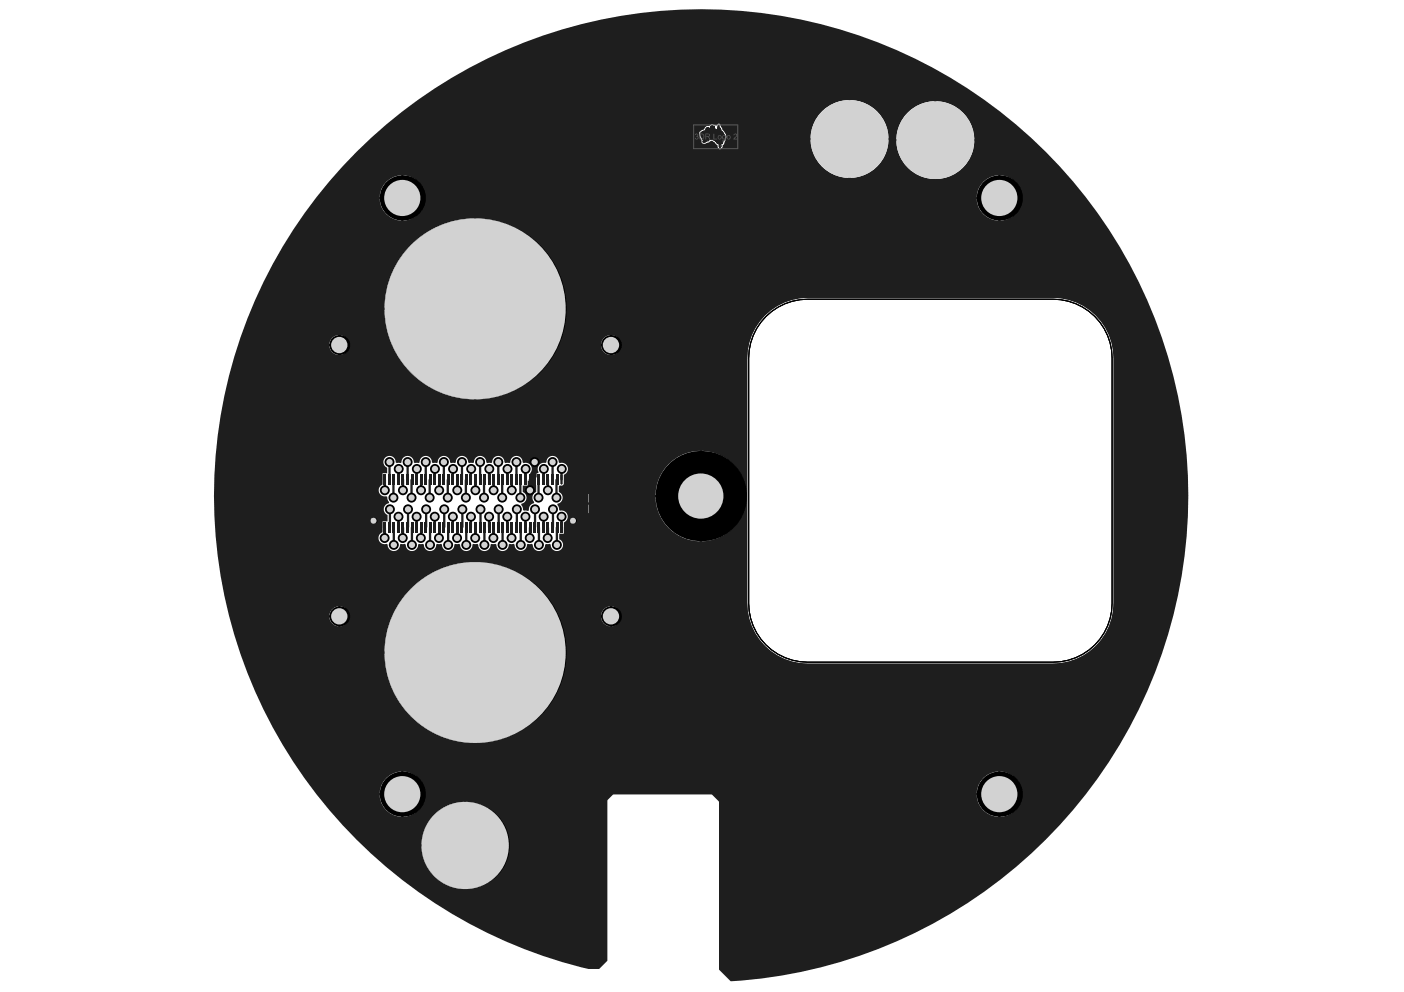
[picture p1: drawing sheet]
<svg xmlns="http://www.w3.org/2000/svg" width="297mm" height="210mm" viewBox="0 0 297 210" stroke-linecap="round" stroke-linejoin="round" font-family="sans-serif">
<g fill="#1e1e1e">
<path d="M148.3 28.1l.4-.3a.75 .75 0 0 0 .8-.6l.3-.2 .4 .2 .2-.4 .6-.1a.72 .72 0 0 0 .8 .8l.1-.8 .2-.1 .1 .5 .2 .1v.4l.3 .3a1.36 1.36 0 0 1 .5 1.7l-.5 .9-.8-.1-.6-.8-.2 .1-.2-.3h-.8l-.3 .4-.9 .3v-.5l-.4-.3v-.4l-.2-.2z"/>
<path d="M75.5 32.1a103 103 0 0 1 166.3 29.4 103 103 0 0 1-84.9 146l-2.3 .1-2.5-2.4v-35.5l-1.6-1.6h-20.7l-1.2 1.1-.1 34.1-1.7 1.7h-2.3a102.9 102.9 0 0 1-49-172.9zM148 27.9v1.1l.5 .8v.5l.7 .1 1.5-.6 .5 .3 .3 .5a.48 .48 0 0 1 .4 .6l.4 .4 .4-.2 1-2.3-.2-.7-.7-.9-.5-1.2-.3-.1-.5 .3-1-.2-.5 .4h-.5l-.6 .7zM180 21.2v8h8a8.2 8.2 0 0 0-8-8zM173.9 23.6a8.2 8.2 0 0 0-2.4 5.6h8v-8a8.2 8.2 0 0 0-5.6 2.4zM198.1 21.4v8h8a8.2 8.2 0 0 0-8-8zM192 23.8a8.2 8.2 0 0 0-2.4 5.6h8v-8a8.2 8.2 0 0 0-5.6 2.4zM180 29.7v7.9a8.2 8.2 0 0 0 8-7.9zM171.5 29.7a8.2 8.2 0 0 0 8 7.9v-7.9zM198.1 29.9v8a8.2 8.2 0 0 0 8-8zM189.6 29.9a8.2 8.2 0 0 0 8 8v-8zM211.7 37.1v4.5h4.5a4.7 4.7 0 0 0-4.5-4.5zM208 38.5a4.7 4.7 0 0 0-1.4 3.1h4.6v-4.5a4.7 4.7 0 0 0-3.2 1.4zM85.4 37.1v4.5h4.5a4.7 4.7 0 0 0-4.5-4.5zM81.7 38.5a4.7 4.7 0 0 0-1.4 3.1h4.6v-4.5a4.7 4.7 0 0 0-3.2 1.4zM211.7 42.1v4.6a4.7 4.7 0 0 0 4.5-4.6zM206.6 42.1a4.7 4.7 0 0 0 4.6 4.6v-4.6zM85.4 42.1v4.6a4.7 4.7 0 0 0 4.5-4.6zM80.3 42.1a4.7 4.7 0 0 0 4.6 4.6v-4.6zM161.9 66.8l-1.1 1.2-1 1.4-.7 1.5-.5 1.6-.4 1.6-.1 1.7v51.9l.1 1.6 .4 1.6 .5 1.6 .7 1.5 1 1.4 1.1 1.2 1.2 1.2 1.4 .9 1.5 .7 1.6 .5 1.6 .4 1.7 .1h51.9l1.7-.1 1.6-.4 1.6-.5 1.5-.7 1.3-.9 1.3-1.2 1.1-1.2 1-1.4 .7-1.5 .5-1.6 .3-1.6 .2-1.7-.1-51.8-.1-1.7-.3-1.6-.5-1.6-.7-1.5-1-1.4-1.1-1.2-1.3-1.1-1.3-1-1.5-.7-1.6-.5-1.6-.3-1.7-.1h-51.9l-1.7 .1-1.6 .3-1.6 .5-1.5 .7-1.4 1zM100.8 46.2v18.9h18.9a19.1 19.1 0 0 0-18.9-18.9zM87 51.8a19.1 19.1 0 0 0-5.6 13.3h18.9v-18.9a19.1 19.1 0 0 0-13.3 5.6zM129.5 70.9v1.9h1.9a2.05 2.05 0 0 0-1.9-1.9zM72 70.9v1.9h1.9a2.05 2.05 0 0 0-1.9-1.9zM70.3 71.5l-.4 .4-.2 .9h1.8v-1.9l-.8 .3zM127.8 71.5l-.4 .4-.2 .9h1.8v-1.9l-.8 .3zM72 73.3v1.8a2.05 2.05 0 0 0 1.9-1.8zM129.5 73.3v1.8a2.05 2.05 0 0 0 1.9-1.8zM127.2 73.3a2.05 2.05 0 0 0 1.8 1.8v-1.8zM69.7 73.3a2.05 2.05 0 0 0 1.8 1.8v-1.8zM100.8 65.6v18.9a19.1 19.1 0 0 0 18.9-18.9zM81.4 65.6a19.1 19.1 0 0 0 18.9 18.9v-18.9zM81.5 96.8a1.29 1.29 0 0 0 .4 2.2v1.1h-1v2.4l-.1 .1a1.34 1.34 0 0 0-.6 1.7 1.34 1.34 0 0 0 1.6 .8l.5 1.1-.1 .3a1.3 1.3 0 0 0-1 1.2 1.3 1.3 0 0 0 .8 1.3v1.3h-1.1v2.3l-.2 .1a1.3 1.3 0 0 0-.5 1.7 1.3 1.3 0 0 0 1.6 .7l.2 .2a1.3 1.3 0 0 0 1.4 1.3 1.3 1.3 0 0 0 1.2-1.4l.2-.1h.8l.3 .1a1.3 1.3 0 0 0 1.3 1.4 1.3 1.3 0 0 0 1.2-1.4l.2-.1h.9l.2 .1a1.3 1.3 0 0 0 1.3 1.4 1.3 1.3 0 0 0 1.3-1.4l.2-.1h.8l.2 .1a1.3 1.3 0 0 0 1.3 1.4 1.3 1.3 0 0 0 1.3-1.4l.2-.1h.8l.2 .1a1.3 1.3 0 0 0 1.4 1.4 1.3 1.3 0 0 0 1.2-1.4l.2-.1h.9l.2 .1a1.3 1.3 0 0 0 1.3 1.4 1.3 1.3 0 0 0 1.3-1.4l.2-.1h.8l.2 .1a1.3 1.3 0 0 0 1.3 1.4 1.3 1.3 0 0 0 1.3-1.4l.2-.1h.9l.2 .1a1.3 1.3 0 0 0 1.3 1.4 1.3 1.3 0 0 0 1.3-1.4l.2-.1h.8l.2 .1a1.3 1.3 0 0 0 1.3 1.4 1.3 1.3 0 0 0 1.3-1.3l.2-.2h.8l.2 .1a1.3 1.3 0 0 0 2 1.2 1.3 1.3 0 0 0-.2-2.3v-1.2h1v-2.4h.2a1.34 1.34 0 0 0 .5-1.7 1.34 1.34 0 0 0-1.6-.8l-.5-1.2 .2-.2a1.3 1.3 0 0 0 .9-1.2 1.3 1.3 0 0 0-.8-1.3v-1.2l.2-.1 .6-.1 .3-.2v-2.1a1.3 1.3 0 0 0 .8-1.6 1.3 1.3 0 0 0-1.7-.8l-.2-.2a1.31 1.31 0 0 0-1.3-1.3 1.31 1.31 0 0 0-1.3 1.3l-.2 .2a1.3 1.3 0 0 0-1.4 .5 1.3 1.3 0 0 0 0 1.4l-.2 .2h-.3v1l-.2-.2 .1 3.2a1.29 1.29 0 0 0-.4 2.1l-.1 .3a1.29 1.29 0 0 0-1 1.5l-.2 .1-.9-.1-.5-1.2v-.2a1.29 1.29 0 0 0 1.1-1.2 1.29 1.29 0 0 0-.8-1.3v-1.3h1v-1.1l.3 .1v-.4h.2v-.2h.3v-.8l-.2-.3a1.3 1.3 0 0 0 .1-1.6 1.3 1.3 0 0 0-1.5-.5l-.2-.2a1.3 1.3 0 0 0-1.4-1.3 1.3 1.3 0 0 0-1.2 1.3l-.2 .2h-.9l-.2-.2a1.3 1.3 0 0 0-1.3-1.3 1.3 1.3 0 0 0-1.3 1.3l-.2 .2h-.8l-.2-.2a1.3 1.3 0 0 0-1.3-1.3 1.3 1.3 0 0 0-1.3 1.3l-.2 .2h-.8l-.3-.2a1.3 1.3 0 0 0-1.3-1.3 1.3 1.3 0 0 0-1.3 1.3l-.2 .2h-.8l-.2-.2a1.3 1.3 0 0 0-1.3-1.3 1.3 1.3 0 0 0-1.3 1.3l-.2 .2h-.8l-.2-.2a1.3 1.3 0 0 0-1.3-1.3 1.3 1.3 0 0 0-1.3 1.3l-.2 .2h-.8l-.3-.2a1.3 1.3 0 0 0-1.3-1.3 1.3 1.3 0 0 0-1.3 1.3l-.1 .2h-.9l-.2-.2a1.3 1.3 0 0 0-.8-1.2 1.3 1.3 0 0 0-1.4 .2zM148.5 95.4v9.3h9.4a9.5 9.5 0 0 0-9.4-9.3zM141.5 98.2a9.5 9.5 0 0 0-2.8 6.5h9.3v-9.3a9.5 9.5 0 0 0-6.5 2.8zM123.4 104.5v1.8h1.1v-1.8zM121.8 104.5v1.8h1.1v-1.8zM77.4 104.5v1.8h1.1v-1.8zM75.8 104.5v1.8h1.1v-1.8zM123.4 106.8v1.8h1.1v-1.8zM121.8 106.8v1.8h1.1v-1.8zM77.4 106.8v1.8h1.1v-1.8zM75.8 106.8v1.8h1.1v-1.8zM79.3 109.6v.3h.3zM121.5 109.6v.3h.3zM120.8 109.7l-.2 .2h.4v-.3zM78.6 109.7l-.2 .2h.4v-.3zM121.5 110.4v.4l.3-.4zM78.4 110.4l.4 .4v-.4zM79.3 110.4v.4l.3-.4zM120.6 110.4l.4 .4v-.4zM148.5 105.2v9.3a9.5 9.5 0 0 0 9.4-9.3zM138.7 105.2a9.5 9.5 0 0 0 9.3 9.3v-9.3zM129.5 128.3v1.9h1.9a2.05 2.05 0 0 0-1.9-1.9zM72 128.3v1.9h1.9a2.05 2.05 0 0 0-1.9-1.9zM127.8 128.9l-.4 .4-.2 .9h1.8v-1.9l-.8 .3zM70.3 128.9l-.4 .4-.2 .9h1.8v-1.9l-.8 .3zM72 130.7v1.8a2.05 2.05 0 0 0 1.9-1.8zM129.5 130.7v1.8a2.05 2.05 0 0 0 1.9-1.8zM127.2 130.7a2.05 2.05 0 0 0 1.8 1.8v-1.8zM69.7 130.7a2.05 2.05 0 0 0 1.8 1.8v-1.8zM100.8 118.9v18.9h18.9a19.1 19.1 0 0 0-18.9-18.9zM87 124.5a19.1 19.1 0 0 0-5.6 13.3h18.9v-18.9a19.1 19.1 0 0 0-13.3 5.6zM100.8 138.3v18.9a19.1 19.1 0 0 0 18.9-18.9zM81.4 138.3a19.1 19.1 0 0 0 18.9 18.9v-18.9zM85.4 163.3v4.5h4.5a4.7 4.7 0 0 0-4.5-4.5zM81.7 164.6a4.7 4.7 0 0 0-1.4 3.2h4.6v-4.5a4.7 4.7 0 0 0-3.2 1.3zM211.7 163.3v4.5h4.5a4.7 4.7 0 0 0-4.5-4.5zM208 164.6a4.7 4.7 0 0 0-1.4 3.2h4.6v-4.5a4.7 4.7 0 0 0-3.2 1.3zM85.4 168.3v4.5a4.7 4.7 0 0 0 4.5-4.5zM80.3 168.3a4.7 4.7 0 0 0 4.6 4.5v-4.5zM211.7 168.3v4.5a4.7 4.7 0 0 0 4.5-4.5zM206.6 168.3a4.7 4.7 0 0 0 4.6 4.5v-4.5zM98.7 169.7v9h9a9.2 9.2 0 0 0-9-9zM91.9 172.4a9.1 9.1 0 0 0-2.7 6.3h9v-9a9.2 9.2 0 0 0-6.3 2.7zM98.7 179.1v9a9.2 9.2 0 0 0 9-9zM89.2 179.1a9.2 9.2 0 0 0 9 9v-9z"/>
</g>
<path d="M162 67a12.5 12.5 0 0 1 8.9-3.7h51.9a12.5 12.5 0 0 1 12.5 12.5v51.8a12.5 12.5 0 0 1-12.5 12.5h-51.9a12.5 12.5 0 0 1-12.5-12.5v-51.8a12.5 12.5 0 0 1 3.6-8.8z" fill="none" stroke="#000" stroke-width=".21"/>
<g fill="none" stroke="#1e1e1e" stroke-width=".49">
<path d="M82.4 97.8v3.6M84.3 99.3v2.1M86.2 97.8v3.6M88.1 99.3v2.1M90.1 97.8v3.6M92 99.3v2.1M93.9 97.8v3.6M95.8 99.3v2.1M97.7 97.8v3.6M99.6 99.3v2.1M101.6 97.8v3.6M103.5 99.3v2.1"/>
<path d="M105.4 97.8v3.6M107.3 99.3v2.1M109.3 97.8v3.6M111.2 99.3v2.1M113.1 97.8v3.6M115 99.3v2.1M116.9 97.8v3.6M118.8 99.3v2.1M81.4 101.4v2.3M81.4 111.6v2.2M82.5 107.8v3.7M83.2 101.6v3.7"/>
<path d="M83.3 111.6v3.7M84.3 109.3v2.3M85.3 101.4v2.3M85.3 111.6v2.2M86.3 107.8v3.7M87.1 101.6v3.7M87.2 111.6v3.7M88.1 109.3v2.3M89.1 101.4v2.3M89.1 111.6v2.2M90.2 107.8v3.7M90.9 101.6v3.7"/>
<path d="M91 111.6v3.7M92 109.3v2.3M92.9 101.4v2.3M92.9 111.6v2.2M94 107.8v3.7M94.7 101.6v3.7M94.8 111.6v3.7M95.8 109.3v2.3M96.8 101.4v2.3M96.8 111.6v2.2M97.8 107.8v3.7M98.6 101.6v3.7"/>
<path d="M98.6 111.6v3.7M99.6 109.3v2.3M100.6 101.4v2.3M100.6 111.6v2.2M101.7 107.8v3.7M102.4 101.6v3.7M102.5 111.6v3.7M103.5 109.3v2.3M104.4 101.4v2.3M104.4 111.6v2.2M105.5 107.8v3.7M106.2 101.6v3.7"/>
<path d="M106.3 111.6v3.7M107.3 109.3v2.3M108.3 101.4v2.3M108.3 111.6v2.2M109.3 107.8v3.7M110.1 101.6v3.7M110.2 111.6v3.7M111.2 109.3v2.3M112.1 101.4v2.3M112.1 111.6v2.2M113.2 107.8v3.7M113.9 101.6v3.7"/>
<path d="M114 111.6v3.7M115 109.3v2.3M115.9 101.4v2.3M115.9 111.6v2.2M117 107.8v3.7M117.7 101.6v3.7M117.8 111.6v3.7M118.8 109.3v2.3"/>
</g>
<g fill="none" stroke="#1e1e1e" stroke-width=".21">
<path d="M148.6 27.9l-.1 .1a.32 .32 0 0 0-.3 .2 .32 .32 0 0 0 .1 .4l.6 1.2-.1 .2M148.6 27.9h.1M148.8 30h.1M148.9 27.8l-.3 .1M148.9 27.8h.1M149.4 27.2l-.2 .5-.3 .1M149.4 27.2h.1M149.5 27.2h.1M149.5 27.1v.1M149.6 27l-.1 .1M149.6 27h.1M149.6 27l.7 .2"/>
<path d="M150.3 27v.1M150.3 26.9v.1M150.3 27.1v.1M150.3 26.9h.1M150.4 26.9h-.1M150.4 26.9h.1M150.4 26.8v.1M150.4 26.8h.1M150.5 26.8h-.1M150.5 26.8h.1M150.6 26.6h.1M150.6 26.6l.4 .2"/>
<path d="M150.7 26.6v.1M150.7 26.7h.1M150.7 26.7l-.2 .1M151.1 26.9v.1M151.1 27h.1M151.1 26.9h.1M151.1 27l-.1 .1 .3 .2a.32 .32 0 0 0 .5 .2 .32 .32 0 0 0 .1-.5l.2-.5 .2 .6M151.1 26.8h-.1M151.1 29.7a.75 .75 0 0 0-1.3 .1l-1 .2M151.1 26.7v.1M151.1 26.7h.1M151.1 29.7h.1"/>
<path d="M151.2 26.8l-.1 .1M151.2 29.7h-.1M151.2 26.8h.1M151.3 29.7v.1M151.3 29.7h.1M151.3 29.8h.1M151.3 29.6v.1M151.3 29.6l-.1 .1M151.3 29.6h.1M151.4 29.7l-.1 .1M151.4 29.7h.1M151.4 29.8h.1"/>
<path d="M151.4 29.7v.1M151.5 29.8h.1M151.5 29.8l.1 .2M151.6 30l.2 .3 .5 .2M151.6 30h.1M152.2 30.8h.1M152.2 30.8v.2M152.2 31h.1M152.2 30.8h.3M152.3 27.1h.1M152.3 30.5h.1M152.3 27.1l.2 .6 .4 .3"/>
<path d="M152.4 30.5h.1M152.5 30.8l.1 .1M152.6 30.9l-.3 .3-.1-.2M152.9 28h.1M152.9 28v.1M152.9 28.1h.1M152.9 28.1a1.36 1.36 0 0 1 .1 1.8 .48 .48 0 0 1-.6 .6"/>
</g>
<circle cx="84.3" cy="109.3" r="1.05" fill="#000"/>
<circle cx="84.3" cy="109.3" r=".67" fill="#d2d2d2"/>
<circle cx="82.5" cy="107.8" r="1.05" fill="#000"/>
<circle cx="82.5" cy="107.8" r=".67" fill="#d2d2d2"/>
<circle cx="81.4" cy="113.8" r="1.05" fill="#000"/>
<circle cx="81.4" cy="113.8" r=".67" fill="#d2d2d2"/>
<circle cx="87.2" cy="115.3" r="1.05" fill="#000"/>
<circle cx="87.2" cy="115.3" r=".67" fill="#d2d2d2"/>
<circle cx="85.2" cy="113.8" r="1.05" fill="#000"/>
<circle cx="85.2" cy="113.8" r=".67" fill="#d2d2d2"/>
<circle cx="86.3" cy="107.8" r="1.05" fill="#000"/>
<circle cx="86.3" cy="107.8" r=".67" fill="#d2d2d2"/>
<circle cx="88.1" cy="109.3" r="1.05" fill="#000"/>
<circle cx="88.1" cy="109.3" r=".67" fill="#d2d2d2"/>
<circle cx="91" cy="115.3" r="1.05" fill="#000"/>
<circle cx="91" cy="115.3" r=".67" fill="#d2d2d2"/>
<circle cx="89" cy="113.8" r="1.05" fill="#000"/>
<circle cx="89" cy="113.8" r=".67" fill="#d2d2d2"/>
<circle cx="90.2" cy="107.8" r="1.05" fill="#000"/>
<circle cx="90.2" cy="107.8" r=".67" fill="#d2d2d2"/>
<circle cx="92" cy="109.3" r="1.05" fill="#000"/>
<circle cx="92" cy="109.3" r=".67" fill="#d2d2d2"/>
<circle cx="94.8" cy="115.3" r="1.05" fill="#000"/>
<circle cx="94.8" cy="115.3" r=".67" fill="#d2d2d2"/>
<circle cx="92.9" cy="113.8" r="1.05" fill="#000"/>
<circle cx="92.9" cy="113.8" r=".67" fill="#d2d2d2"/>
<circle cx="94" cy="107.8" r="1.05" fill="#000"/>
<circle cx="94" cy="107.8" r=".67" fill="#d2d2d2"/>
<circle cx="95.8" cy="109.3" r="1.05" fill="#000"/>
<circle cx="95.8" cy="109.3" r=".67" fill="#d2d2d2"/>
<circle cx="98.6" cy="115.3" r="1.05" fill="#000"/>
<circle cx="98.6" cy="115.3" r=".67" fill="#d2d2d2"/>
<circle cx="96.7" cy="113.8" r="1.05" fill="#000"/>
<circle cx="96.7" cy="113.8" r=".67" fill="#d2d2d2"/>
<circle cx="97.8" cy="107.8" r="1.05" fill="#000"/>
<circle cx="97.8" cy="107.8" r=".67" fill="#d2d2d2"/>
<circle cx="99.6" cy="109.3" r="1.05" fill="#000"/>
<circle cx="99.6" cy="109.3" r=".67" fill="#d2d2d2"/>
<circle cx="102.5" cy="115.3" r="1.05" fill="#000"/>
<circle cx="102.5" cy="115.3" r=".67" fill="#d2d2d2"/>
<circle cx="100.5" cy="113.8" r="1.05" fill="#000"/>
<circle cx="100.5" cy="113.8" r=".67" fill="#d2d2d2"/>
<circle cx="101.7" cy="107.8" r="1.05" fill="#000"/>
<circle cx="101.7" cy="107.8" r=".67" fill="#d2d2d2"/>
<circle cx="103.5" cy="109.3" r="1.05" fill="#000"/>
<circle cx="103.5" cy="109.3" r=".67" fill="#d2d2d2"/>
<circle cx="106.3" cy="115.3" r="1.05" fill="#000"/>
<circle cx="106.3" cy="115.3" r=".67" fill="#d2d2d2"/>
<circle cx="104.4" cy="113.8" r="1.05" fill="#000"/>
<circle cx="104.4" cy="113.8" r=".67" fill="#d2d2d2"/>
<circle cx="105.5" cy="107.8" r="1.05" fill="#000"/>
<circle cx="105.5" cy="107.8" r=".67" fill="#d2d2d2"/>
<circle cx="107.3" cy="109.3" r="1.05" fill="#000"/>
<circle cx="107.3" cy="109.3" r=".67" fill="#d2d2d2"/>
<circle cx="110.2" cy="115.3" r="1.05" fill="#000"/>
<circle cx="110.2" cy="115.3" r=".67" fill="#d2d2d2"/>
<circle cx="108.2" cy="113.8" r="1.05" fill="#000"/>
<circle cx="108.2" cy="113.8" r=".67" fill="#d2d2d2"/>
<circle cx="109.3" cy="107.8" r="1.05" fill="#000"/>
<circle cx="109.3" cy="107.8" r=".67" fill="#d2d2d2"/>
<circle cx="111.2" cy="109.3" r="1.05" fill="#000"/>
<circle cx="111.2" cy="109.3" r=".67" fill="#d2d2d2"/>
<circle cx="114" cy="115.3" r="1.05" fill="#000"/>
<circle cx="114" cy="115.3" r=".67" fill="#d2d2d2"/>
<circle cx="112.1" cy="113.8" r="1.05" fill="#000"/>
<circle cx="112.1" cy="113.8" r=".67" fill="#d2d2d2"/>
<circle cx="113.2" cy="107.8" r="1.05" fill="#000"/>
<circle cx="113.2" cy="107.8" r=".67" fill="#d2d2d2"/>
<circle cx="115" cy="109.3" r="1.05" fill="#000"/>
<circle cx="115" cy="109.3" r=".67" fill="#d2d2d2"/>
<circle cx="117.8" cy="115.3" r="1.05" fill="#000"/>
<circle cx="117.8" cy="115.3" r=".67" fill="#d2d2d2"/>
<circle cx="115.9" cy="113.8" r="1.05" fill="#000"/>
<circle cx="115.9" cy="113.8" r=".67" fill="#d2d2d2"/>
<circle cx="117" cy="107.8" r="1.05" fill="#000"/>
<circle cx="117" cy="107.8" r=".67" fill="#d2d2d2"/>
<circle cx="118.8" cy="109.3" r="1.05" fill="#000"/>
<circle cx="118.8" cy="109.3" r=".67" fill="#d2d2d2"/>
<circle cx="116.9" cy="97.8" r="1.05" fill="#000"/>
<circle cx="116.9" cy="97.8" r=".67" fill="#d2d2d2"/>
<circle cx="118.9" cy="99.2" r="1.05" fill="#000"/>
<circle cx="118.9" cy="99.2" r=".67" fill="#d2d2d2"/>
<circle cx="117.7" cy="105.3" r="1.05" fill="#000"/>
<circle cx="117.7" cy="105.3" r=".67" fill="#d2d2d2"/>
<circle cx="115.9" cy="103.7" r="1.05" fill="#000"/>
<circle cx="115.9" cy="103.7" r=".67" fill="#d2d2d2"/>
<circle cx="113.1" cy="97.8" r="1.05" fill="#000"/>
<circle cx="113.1" cy="97.8" r=".67" fill="#d2d2d2"/>
<circle cx="115.1" cy="99.2" r="1.05" fill="#000"/>
<circle cx="115.1" cy="99.2" r=".67" fill="#d2d2d2"/>
<circle cx="113.9" cy="105.3" r="1.05" fill="#000"/>
<circle cx="113.9" cy="105.3" r=".67" fill="#d2d2d2"/>
<circle cx="112.1" cy="103.7" r="1.05" fill="#000"/>
<circle cx="112.1" cy="103.7" r=".67" fill="#d2d2d2"/>
<circle cx="109.3" cy="97.8" r="1.05" fill="#000"/>
<circle cx="109.3" cy="97.8" r=".67" fill="#d2d2d2"/>
<circle cx="111.2" cy="99.2" r="1.05" fill="#000"/>
<circle cx="111.2" cy="99.2" r=".67" fill="#d2d2d2"/>
<circle cx="110.1" cy="105.3" r="1.05" fill="#000"/>
<circle cx="110.1" cy="105.3" r=".67" fill="#d2d2d2"/>
<circle cx="108.3" cy="103.7" r="1.05" fill="#000"/>
<circle cx="108.3" cy="103.7" r=".67" fill="#d2d2d2"/>
<circle cx="105.4" cy="97.8" r="1.05" fill="#000"/>
<circle cx="105.4" cy="97.8" r=".67" fill="#d2d2d2"/>
<circle cx="107.4" cy="99.2" r="1.05" fill="#000"/>
<circle cx="107.4" cy="99.2" r=".67" fill="#d2d2d2"/>
<circle cx="106.2" cy="105.3" r="1.05" fill="#000"/>
<circle cx="106.2" cy="105.3" r=".67" fill="#d2d2d2"/>
<circle cx="104.4" cy="103.7" r="1.05" fill="#000"/>
<circle cx="104.4" cy="103.7" r=".67" fill="#d2d2d2"/>
<circle cx="101.6" cy="97.8" r="1.05" fill="#000"/>
<circle cx="101.6" cy="97.8" r=".67" fill="#d2d2d2"/>
<circle cx="103.5" cy="99.2" r="1.05" fill="#000"/>
<circle cx="103.5" cy="99.2" r=".67" fill="#d2d2d2"/>
<circle cx="102.4" cy="105.3" r="1.05" fill="#000"/>
<circle cx="102.4" cy="105.3" r=".67" fill="#d2d2d2"/>
<circle cx="100.6" cy="103.7" r="1.05" fill="#000"/>
<circle cx="100.6" cy="103.7" r=".67" fill="#d2d2d2"/>
<circle cx="97.7" cy="97.8" r="1.05" fill="#000"/>
<circle cx="97.7" cy="97.8" r=".67" fill="#d2d2d2"/>
<circle cx="99.7" cy="99.2" r="1.05" fill="#000"/>
<circle cx="99.7" cy="99.2" r=".67" fill="#d2d2d2"/>
<circle cx="98.6" cy="105.3" r="1.05" fill="#000"/>
<circle cx="98.6" cy="105.3" r=".67" fill="#d2d2d2"/>
<circle cx="96.7" cy="103.7" r="1.05" fill="#000"/>
<circle cx="96.7" cy="103.7" r=".67" fill="#d2d2d2"/>
<circle cx="93.9" cy="97.8" r="1.05" fill="#000"/>
<circle cx="93.9" cy="97.8" r=".67" fill="#d2d2d2"/>
<circle cx="95.9" cy="99.2" r="1.05" fill="#000"/>
<circle cx="95.9" cy="99.2" r=".67" fill="#d2d2d2"/>
<circle cx="94.7" cy="105.3" r="1.05" fill="#000"/>
<circle cx="94.7" cy="105.3" r=".67" fill="#d2d2d2"/>
<circle cx="92.9" cy="103.7" r="1.05" fill="#000"/>
<circle cx="92.9" cy="103.7" r=".67" fill="#d2d2d2"/>
<circle cx="90.1" cy="97.8" r="1.05" fill="#000"/>
<circle cx="90.1" cy="97.8" r=".67" fill="#d2d2d2"/>
<circle cx="92" cy="99.2" r="1.05" fill="#000"/>
<circle cx="92" cy="99.2" r=".67" fill="#d2d2d2"/>
<circle cx="90.9" cy="105.3" r="1.05" fill="#000"/>
<circle cx="90.9" cy="105.3" r=".67" fill="#d2d2d2"/>
<circle cx="89.1" cy="103.7" r="1.05" fill="#000"/>
<circle cx="89.1" cy="103.7" r=".67" fill="#d2d2d2"/>
<circle cx="86.2" cy="97.8" r="1.05" fill="#000"/>
<circle cx="86.2" cy="97.8" r=".67" fill="#d2d2d2"/>
<circle cx="88.2" cy="99.2" r="1.05" fill="#000"/>
<circle cx="88.2" cy="99.2" r=".67" fill="#d2d2d2"/>
<circle cx="87.1" cy="105.3" r="1.05" fill="#000"/>
<circle cx="87.1" cy="105.3" r=".67" fill="#d2d2d2"/>
<circle cx="85.2" cy="103.7" r="1.05" fill="#000"/>
<circle cx="85.2" cy="103.7" r=".67" fill="#d2d2d2"/>
<circle cx="82.4" cy="97.8" r="1.05" fill="#000"/>
<circle cx="82.4" cy="97.8" r=".67" fill="#d2d2d2"/>
<circle cx="84.4" cy="99.2" r="1.05" fill="#000"/>
<circle cx="84.4" cy="99.2" r=".67" fill="#d2d2d2"/>
<circle cx="83.2" cy="105.3" r="1.05" fill="#000"/>
<circle cx="83.2" cy="105.3" r=".67" fill="#d2d2d2"/>
<circle cx="81.4" cy="103.7" r="1.05" fill="#000"/>
<circle cx="81.4" cy="103.7" r=".67" fill="#d2d2d2"/>
<circle cx="83.3" cy="115.3" r="1.05" fill="#000"/>
<circle cx="83.3" cy="115.3" r=".67" fill="#d2d2d2"/>
<circle cx="79" cy="110.2" r=".63" fill="#000"/>
<circle cx="79" cy="110.2" r=".63" fill="#d2d2d2"/>
<circle cx="121.2" cy="110.2" r=".63" fill="#000"/>
<circle cx="121.2" cy="110.2" r=".63" fill="#d2d2d2"/>
<circle cx="71.8" cy="130.4" r="2.12" fill="#000"/>
<circle cx="71.8" cy="130.4" r="1.73" fill="#d2d2d2"/>
<circle cx="98.4" cy="178.9" r="9.2" fill="#000"/>
<circle cx="98.4" cy="178.9" r="9.2" fill="#d2d2d2"/>
<circle cx="85.1" cy="168" r="4.8" fill="#000"/>
<circle cx="85.1" cy="168" r="3.8" fill="#d2d2d2"/>
<circle cx="71.8" cy="73" r="2.12" fill="#000"/>
<circle cx="71.8" cy="73" r="1.73" fill="#d2d2d2"/>
<circle cx="85.1" cy="41.9" r="4.8" fill="#000"/>
<circle cx="85.1" cy="41.9" r="3.8" fill="#d2d2d2"/>
<circle cx="148.3" cy="105" r="9.6" fill="#000"/>
<circle cx="148.3" cy="105" r="4.8" fill="#d2d2d2"/>
<circle cx="211.4" cy="168" r="4.8" fill="#000"/>
<circle cx="211.4" cy="168" r="3.8" fill="#d2d2d2"/>
<circle cx="211.4" cy="41.9" r="4.8" fill="#000"/>
<circle cx="211.4" cy="41.9" r="3.8" fill="#d2d2d2"/>
<circle cx="197.9" cy="29.7" r="1.46" fill="#000"/>
<circle cx="197.9" cy="29.7" r="8.2" fill="#d2d2d2"/>
<circle cx="100.5" cy="138.1" r="19.1" fill="#000"/>
<circle cx="100.5" cy="138.1" r="19.2" fill="#d2d2d2"/>
<circle cx="100.5" cy="65.4" r="19.1" fill="#000"/>
<circle cx="100.5" cy="65.4" r="19.2" fill="#d2d2d2"/>
<circle cx="129.3" cy="130.4" r="2.12" fill="#000"/>
<circle cx="129.3" cy="130.4" r="1.73" fill="#d2d2d2"/>
<circle cx="129.3" cy="73" r="2.12" fill="#000"/>
<circle cx="129.3" cy="73" r="1.73" fill="#d2d2d2"/>
<circle cx="179.7" cy="29.4" r="1.46" fill="#000"/>
<circle cx="179.7" cy="29.4" r="8.2" fill="#d2d2d2"/>
<g fill="#1e1e1e">
<path d="M81.2 100.4h.5v2.1h-.5z" fill-rule="evenodd"/>
<path d="M82.1 100.4h.5v2.1h-.5z" fill-rule="evenodd"/>
<path d="M83.1 100.4h.5v2.1h-.5z" fill-rule="evenodd"/>
<path d="M84.1 100.4h.4v2.1h-.4z" fill-rule="evenodd"/>
<path d="M85 100.4h.5v2.1h-.5z" fill-rule="evenodd"/>
<path d="M86 100.4h.5v2.1h-.5z" fill-rule="evenodd"/>
<path d="M86.9 100.4h.5v2.1h-.5z" fill-rule="evenodd"/>
<path d="M87.9 100.4h.5v2.1h-.5z" fill-rule="evenodd"/>
<path d="M88.8 100.4h.5v2.1h-.5z" fill-rule="evenodd"/>
<path d="M89.8 100.4h.5v2.1h-.5z" fill-rule="evenodd"/>
<path d="M90.8 100.4h.5v2.1h-.5z" fill-rule="evenodd"/>
<path d="M91.7 100.4h.5v2.1h-.5z" fill-rule="evenodd"/>
<path d="M92.7 100.4h.5v2.1h-.5z" fill-rule="evenodd"/>
<path d="M93.6 100.4h.5v2.1h-.5z" fill-rule="evenodd"/>
<path d="M94.6 100.4h.5v2.1h-.5z" fill-rule="evenodd"/>
<path d="M95.6 100.4h.4v2.1h-.4z" fill-rule="evenodd"/>
<path d="M96.5 100.4h.5v2.1h-.5z" fill-rule="evenodd"/>
<path d="M97.5 100.4h.5v2.1h-.5z" fill-rule="evenodd"/>
<path d="M98.4 100.4h.5v2.1h-.5z" fill-rule="evenodd"/>
<path d="M99.4 100.4h.5v2.1h-.5z" fill-rule="evenodd"/>
<path d="M100.4 100.4h.4v2.1h-.4z" fill-rule="evenodd"/>
<path d="M101.3 100.4h.5v2.1h-.5z" fill-rule="evenodd"/>
<path d="M102.3 100.4h.5v2.1h-.5z" fill-rule="evenodd"/>
<path d="M105.2 100.4h.5v2.1h-.5z" fill-rule="evenodd"/>
<path d="M106.1 100.4h.5v2.1h-.5z" fill-rule="evenodd"/>
<path d="M104.2 100.4h.5v2.1h-.5z" fill-rule="evenodd"/>
<path d="M103.2 100.4h.5v2.1h-.5z" fill-rule="evenodd"/>
<path d="M107.1 100.4h.5v2.1h-.5z" fill-rule="evenodd"/>
<path d="M108 100.4h.5v2.1h-.5z" fill-rule="evenodd"/>
<path d="M109 100.4h.5v2.1h-.5z" fill-rule="evenodd"/>
<path d="M109.9 100.4h.5v2.1h-.5z" fill-rule="evenodd"/>
<path d="M111.9 100.4h.5v2.1h-.5z" fill-rule="evenodd"/>
<path d="M112.8 100.4h.5v2.1h-.5z" fill-rule="evenodd"/>
<path d="M113.8 100.4h.5v2.1h-.5z" fill-rule="evenodd"/>
<path d="M115.7 100.4h.5v2.1h-.5z" fill-rule="evenodd"/>
<path d="M116.7 100.4h.4v2.1h-.4z" fill-rule="evenodd"/>
<path d="M117.6 100.4h.5v2.1h-.5z" fill-rule="evenodd"/>
<path d="M81.2 110.6h.5v2.1h-.5z" fill-rule="evenodd"/>
<path d="M82.1 110.6h.5v2.1h-.5z" fill-rule="evenodd"/>
<path d="M83.1 110.6h.5v2.1h-.5z" fill-rule="evenodd"/>
<path d="M84.1 110.6h.4v2.1h-.4z" fill-rule="evenodd"/>
<path d="M85 110.6h.5v2.1h-.5z" fill-rule="evenodd"/>
<path d="M86 110.6h.5v2.1h-.5z" fill-rule="evenodd"/>
<path d="M86.9 110.6h.5v2.1h-.5z" fill-rule="evenodd"/>
<path d="M87.9 110.6h.5v2.1h-.5z" fill-rule="evenodd"/>
<path d="M88.8 110.6h.5v2.1h-.5z" fill-rule="evenodd"/>
<path d="M89.8 110.6h.5v2.1h-.5z" fill-rule="evenodd"/>
<path d="M90.8 110.6h.5v2.1h-.5z" fill-rule="evenodd"/>
<path d="M91.7 110.6h.5v2.1h-.5z" fill-rule="evenodd"/>
<path d="M92.7 110.6h.5v2.1h-.5z" fill-rule="evenodd"/>
<path d="M93.6 110.6h.5v2.1h-.5z" fill-rule="evenodd"/>
<path d="M94.6 110.6h.5v2.1h-.5z" fill-rule="evenodd"/>
<path d="M95.6 110.6h.4v2.1h-.4z" fill-rule="evenodd"/>
<path d="M96.5 110.6h.5v2.1h-.5z" fill-rule="evenodd"/>
<path d="M97.5 110.6h.5v2.1h-.5z" fill-rule="evenodd"/>
<path d="M98.4 110.6h.5v2.1h-.5z" fill-rule="evenodd"/>
<path d="M99.4 110.6h.5v2.1h-.5z" fill-rule="evenodd"/>
<path d="M100.4 110.6h.4v2.1h-.4z" fill-rule="evenodd"/>
<path d="M101.3 110.6h.5v2.1h-.5z" fill-rule="evenodd"/>
<path d="M102.3 110.6h.5v2.1h-.5z" fill-rule="evenodd"/>
<path d="M103.2 110.6h.5v2.1h-.5z" fill-rule="evenodd"/>
<path d="M104.2 110.6h.5v2.1h-.5z" fill-rule="evenodd"/>
<path d="M105.2 110.6h.5v2.1h-.5z" fill-rule="evenodd"/>
<path d="M106.1 110.6h.5v2.1h-.5z" fill-rule="evenodd"/>
<path d="M107.1 110.6h.5v2.1h-.5z" fill-rule="evenodd"/>
<path d="M108 110.6h.5v2.1h-.5z" fill-rule="evenodd"/>
<path d="M109 110.6h.5v2.1h-.5z" fill-rule="evenodd"/>
<path d="M109.9 110.6h.5v2.1h-.5z" fill-rule="evenodd"/>
<path d="M111.9 110.6h.5v2.1h-.5z" fill-rule="evenodd"/>
<path d="M112.8 110.6h.5v2.1h-.5z" fill-rule="evenodd"/>
<path d="M113.8 110.6h.5v2.1h-.5z" fill-rule="evenodd"/>
<path d="M115.7 110.6h.5v2.1h-.5z" fill-rule="evenodd"/>
<path d="M116.7 110.6h.4v2.1h-.4z" fill-rule="evenodd"/>
<path d="M117.6 110.6h.5v2.1h-.5z" fill-rule="evenodd"/>
<path d="M110.9 100.4h.5v2.1h-.5z" fill-rule="evenodd"/>
<path d="M114.8 100.4h.4v2.1h-.4z" fill-rule="evenodd"/>
<path d="M118.6 100.6l.2-.2 .2 .2v1.7l-.2 .2-.2-.2z" fill-rule="evenodd"/>
<path d="M110.9 110.6h.5v2.1h-.5z" fill-rule="evenodd"/>
<path d="M114.8 110.6h.4v2.1h-.4z" fill-rule="evenodd"/>
<path d="M118.6 110.6h.4v2.1h-.4z" fill-rule="evenodd"/>
<path d="M75.8 104.5h2.7v4.1h-2.7z" fill-rule="evenodd"/>
<path d="M121.8 104.5h2.7v4.1h-2.7z" fill-rule="evenodd"/>
</g>
<g fill="#1e1e1e">
<path d="M118.8 100.4v.2zM118.8 100.4l.2 .2h-.2z"/>
<path d="M118.6 100.6h.2zM118.6 100.4h.2v.2h-.2z"/>
<path d="M118.8 102.3v.2zM118.6 102.3h.2v.2z"/>
<path d="M118.8 102.3h.2zM118.8 102.3h.2l-.2 .2z"/>
</g>
<path d="M162 67a12.5 12.5 0 0 1 8.9-3.7h51.9a12.5 12.5 0 0 1 12.5 12.5v51.8a12.5 12.5 0 0 1-12.5 12.5h-51.9a12.5 12.5 0 0 1-12.5-12.5v-51.8a12.5 12.5 0 0 1 3.6-8.8z" fill="none" stroke="#000" stroke-width=".21"/>
<path d="M146.7 26.4h9.4v5.1h-9.4z" fill="none" stroke="#5a5a5a" stroke-width=".21"/>
<g fill="#5a5a5a">
<path d="M147.1 28.4l.3-.1 .3 .2-.1 .3 .2 .4-.3 .3h-.3l-.2-.2 .1-.1 .3 .2 .2-.2-.1-.2-.2-.1 .2-.2v-.2l-.2-.1-.3 .2z"/>
<path d="M150.9 28.3h.2v1.1h.6v.1h-.8z"/>
<path d="M155.3 28.4l.3-.1 .3 .1v.4l-.5 .6h.6v.1h-.8l.6-.9-.2-.2-.4 .2z"/>
<path d="M148 28.3h.6l.3 .2 .1 .5-.2 .4-.8 .1zM148.2 28.4v1l.5-.1 .1-.3v-.4z"/>
<path d="M149.2 28.3l.9 .1 .1 .4-.3 .1 .4 .6h-.2l-.5-.5h-.2v.5h-.2zM149.4 28.4v.4l.6-.1-.1-.3z"/>
<path d="M151.8 29.1a.45 .45 0 0 1 .9 0 .45 .45 0 0 1-.9 0zM152 29.1a.3 .3 0 0 0 .6 0 .3 .3 0 0 0-.6 0z"/>
<path d="M152.9 28.7l.7-.1-.1 1-.1 .2h-.4l-.2-.1h.5l.1-.2v-.1l-.2 .1-.3-.1-.1-.4zM152.9 29a.3 .3 0 0 0 .6 0 .3 .3 0 0 0-.6 0z"/>
<path d="M153.7 29.1a.45 .45 0 0 1 .9 0 .45 .45 0 0 1-.9 0zM153.9 29.1a.3 .3 0 0 0 .6 0 .3 .3 0 0 0-.6 0z"/>
</g>
</svg>
